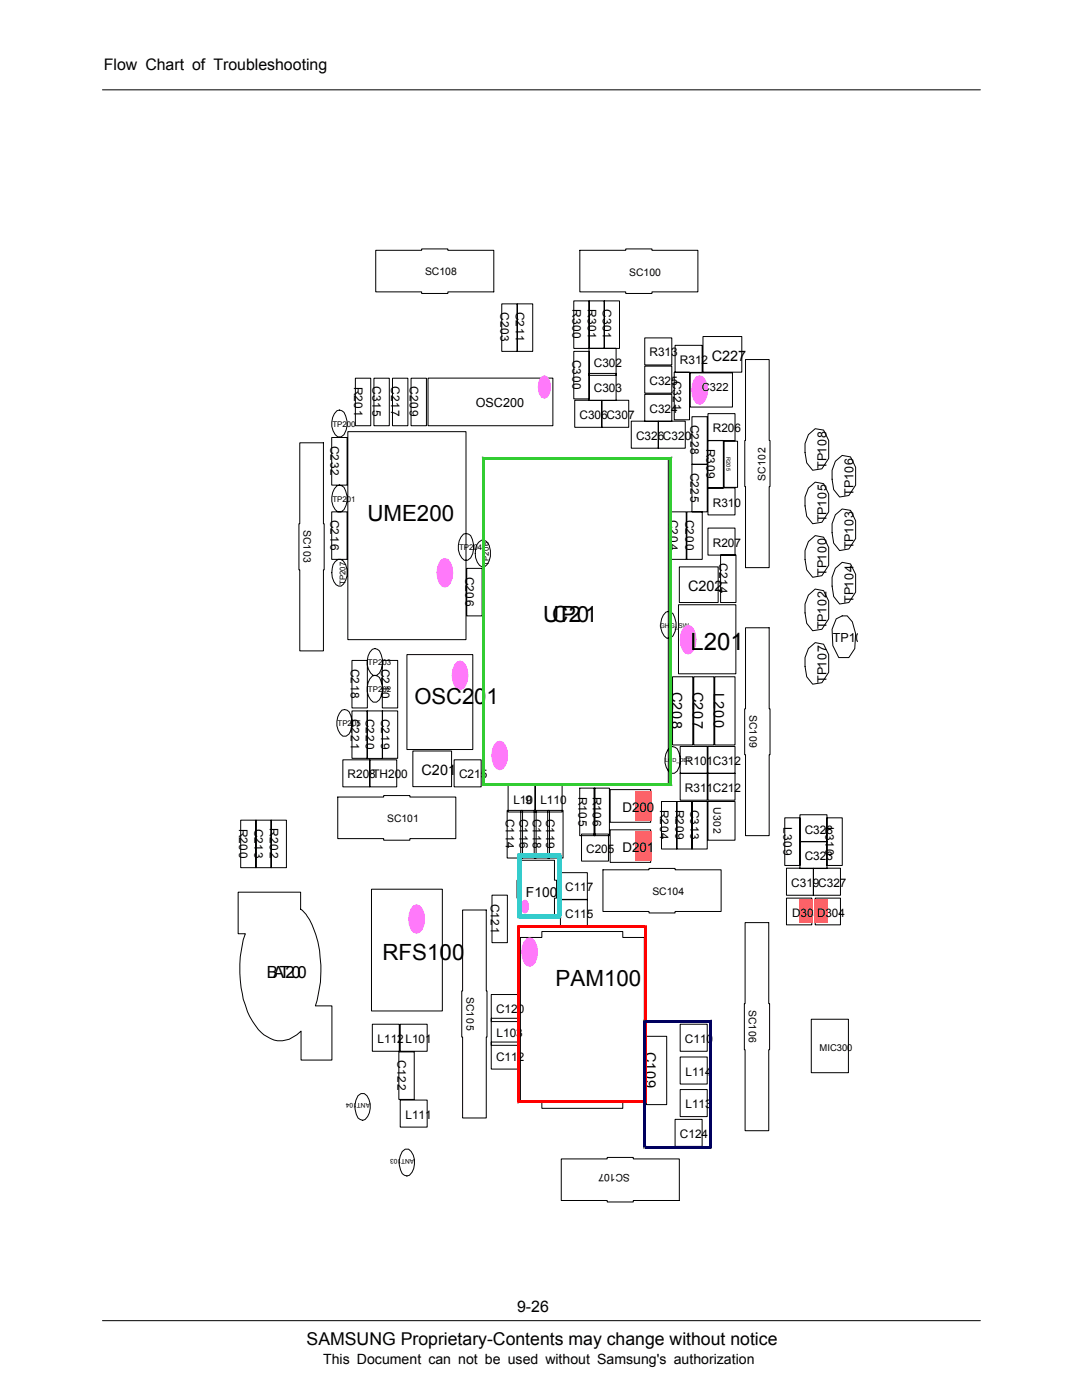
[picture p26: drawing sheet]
<svg xmlns="http://www.w3.org/2000/svg" width="216mm" height="279mm" viewBox="0 0 216 279" stroke-linecap="round" stroke-linejoin="round" font-family="sans-serif">
<defs><g id="words">
<text font-size="4.8" x="137.8" y="129.8">L201</text>
<g font-size="4.5">
<text x="73.3" y="104">UME200</text>
<text x="108.4" y="124.2">UCP201</text>
<text x="76.3" y="191.6">RFS100</text>
<text x="110.9" y="196.7">PAM100</text>
</g>
<text font-size="4.4" x="82.7" y="140.4">OSC201</text>
<text font-size="3.5" x="61.2" y="268.5">SAMSUNG Proprietary-Contents may change without notice</text>
<text font-size="3.3" x="53.2" y="195.1">BAT200</text>
<g font-size="3.2">
<text x="20.7" y="14">Flow Chart of Troubleshooting</text>
<text x="103.2" y="261.9">9-26</text>
</g>
<g font-size="2.9">
<text x="142" y="72">C227</text>
<text x="137.3" y="118">C202</text>
<text x="134" y="138.1" transform="rotate(90 134 138.1)">C208</text>
<text x="138.2" y="138.1" transform="rotate(90 138.2 138.1)">C207</text>
<text x="142.5" y="138.3" transform="rotate(90 142.5 138.3)">L200</text>
<text x="84.1" y="154.7">C201</text>
<text x="128.8" y="209.9" transform="rotate(90 128.8 209.9)">C109</text>
</g>
<g font-size="2.8">
<text x="104.9" y="178.9">F100</text>
<text x="64.5" y="272.1">This Document can not be used without Samsung's authorization</text>
</g>
<text font-size="2.7" x="124.2" y="162">D200</text>
<g font-size="2.5">
<text x="94.9" y="81.3">OSC200</text>
<text x="164.9" y="93.6" transform="rotate(-90 164.9 93.6)">TP108</text>
<text x="170.3" y="98.9" transform="rotate(-90 170.3 98.9)">TP106</text>
<text x="164.9" y="104.3" transform="rotate(-90 164.9 104.3)">TP105</text>
<text x="170.3" y="109.6" transform="rotate(-90 170.3 109.6)">TP103</text>
<text x="164.9" y="115" transform="rotate(-90 164.9 115)">TP100</text>
<text x="164.9" y="125.6" transform="rotate(-90 164.9 125.6)">TP102</text>
<text x="170.3" y="120.3" transform="rotate(-90 170.3 120.3)">TP104</text>
<text x="166.2" y="128.2">TP10</text>
<text x="164.9" y="136.3" transform="rotate(-90 164.9 136.3)">TP107</text>
</g>
<g font-size="2.4">
<text x="99.8" y="62.3" transform="rotate(90 99.8 62.3)">C203</text>
<text x="103" y="62.3" transform="rotate(90 103 62.3)">C211</text>
<text x="114.2" y="61.7" transform="rotate(90 114.2 61.7)">R300</text>
<text x="117.3" y="61.7" transform="rotate(90 117.3 61.7)">R301</text>
<text x="120.3" y="61.7" transform="rotate(90 120.3 61.7)">C301</text>
<text x="114.2" y="71.8" transform="rotate(90 114.2 71.8)">C300</text>
<text x="129.6" y="71.1">R313</text>
<text x="70.7" y="77.1" transform="rotate(90 70.7 77.1)">R201</text>
<text x="74.4" y="77.1" transform="rotate(90 74.4 77.1)">C315</text>
<text x="78" y="77.1" transform="rotate(90 78 77.1)">C217</text>
<text x="81.8" y="77.1" transform="rotate(90 81.8 77.1)">C209</text>
<text x="118.5" y="73.3">C302</text>
<text x="129.6" y="76.8">C325</text>
<text x="134.3" y="75.9" transform="rotate(90 134.3 75.9)">C321</text>
<text x="135.7" y="72.6">R312</text>
<text x="115.6" y="83.6">C306C307</text>
<text x="118.5" y="78.3">C303</text>
<text x="129.6" y="82.4">C324</text>
<text x="65.9" y="89" transform="rotate(90 65.9 89)">C232</text>
<text x="126.9" y="87.8">C326C320</text>
<text x="137.8" y="84.9" transform="rotate(90 137.8 84.9)">C228</text>
<text x="141" y="89.6" transform="rotate(90 141 89.6)">R3</text>
<text x="142.2" y="86.3">R206</text>
<text x="137.8" y="94.3" transform="rotate(90 137.8 94.3)">C225</text>
<text x="141" y="92.7" transform="rotate(90 141 92.7)">09</text>
<text x="142.2" y="101.1">R310</text>
<text x="65.9" y="103.8" transform="rotate(90 65.9 103.8)">C216</text>
<text x="133.6" y="103.8" transform="rotate(90 133.6 103.8)">C204</text>
<text x="136.8" y="103.8" transform="rotate(90 136.8 103.8)">C200</text>
<text x="142.2" y="109.1">R207</text>
<text x="143.5" y="112.4" transform="rotate(90 143.5 112.4)">C214</text>
<text x="92.9" y="115.1" transform="rotate(90 92.9 115.1)">C206</text>
<text x="70" y="133.5" transform="rotate(90 70 133.5)">C218</text>
<text x="76" y="133.5" transform="rotate(90 76 133.5)">C210</text>
<text x="70" y="143.6" transform="rotate(90 70 143.6)">C221</text>
<text x="73" y="143.6" transform="rotate(90 73 143.6)">C220</text>
<text x="76" y="143.6" transform="rotate(90 76 143.6)">C219</text>
<text x="69.4" y="155.3">R208TH200</text>
<text x="91.6" y="155.3">C215</text>
<text x="136.7" y="152.7">R101C312</text>
<text x="102.4" y="160.4">L10</text>
<text x="104.9" y="160.4">9 L110</text>
<text x="115.4" y="159" transform="rotate(90 115.4 159)">R105</text>
<text x="118.3" y="159" transform="rotate(90 118.3 159)">R106</text>
<text x="131.7" y="161.6" transform="rotate(90 131.7 161.6)">R204</text>
<text x="134.8" y="161.6" transform="rotate(90 134.8 161.6)">R209</text>
<text x="136.7" y="158">R311C212</text>
<text x="137.8" y="161.6" transform="rotate(90 137.8 161.6)">C313</text>
<text x="47.8" y="165.3" transform="rotate(90 47.8 165.3)">R200</text>
<text x="50.8" y="165.4" transform="rotate(90 50.8 165.4)">C213</text>
<text x="53.8" y="165.3" transform="rotate(90 53.8 165.3)">R202</text>
<text x="100.9" y="163.4" transform="rotate(90 100.9 163.4)">C114</text>
<text x="103.7" y="163.4" transform="rotate(90 103.7 163.4)">C116</text>
<text x="106.3" y="163.4" transform="rotate(90 106.3 163.4)">C118</text>
<text x="109" y="163.4" transform="rotate(90 109 163.4)">C119</text>
<text x="156.3" y="165.1" transform="rotate(90 156.3 165.1)">L309</text>
<text x="160.6" y="166.3">C328</text>
<text x="164.7" y="165.1" transform="rotate(90 164.7 165.1)">L310</text>
<text x="117" y="170.2">C205 D201</text>
<text x="160.6" y="171.7">C323</text>
<text x="112.8" y="177.9">C117</text>
<text x="157.9" y="177">C319C327</text>
<text x="97.9" y="180.3" transform="rotate(90 97.9 180.3)">C121</text>
<text x="112.8" y="183.2">C115</text>
<text x="99" y="202.2">C120</text>
<text x="75.3" y="208.2">L112L101</text>
<text x="99.1" y="207">L103</text>
<text x="136.7" y="208.2">C110</text>
<text x="79.3" y="211.6" transform="rotate(90 79.3 211.6)">C122</text>
<text x="99" y="211.7">C112</text>
<text x="136.8" y="214.7">L114</text>
<text x="136.8" y="221.2">L113</text>
<text x="80.9" y="223.3">L111</text>
<text x="135.7" y="227.1">C124</text>
</g>
<text font-size="2.3" x="158.1" y="182.9">D303D304</text>
<text font-size="2.2" x="140.1" y="78.1">C322</text>
<g font-size="2.1">
<text x="84.8" y="54.8">SC108</text>
<text x="125.5" y="55">SC100</text>
<text x="152.7" y="95.9" transform="rotate(-90 152.7 95.9)">SC102</text>
<text x="60.6" y="105.7" transform="rotate(90 60.6 105.7)">SC103</text>
<text x="149.5" y="142.6" transform="rotate(90 149.5 142.6)">SC109</text>
<text x="142.4" y="161.1" transform="rotate(90 142.4 161.1)">U302</text>
<text x="77.2" y="164.1">SC101</text>
<text x="130.2" y="178.7">SC104</text>
<text x="93.1" y="199" transform="rotate(90 93.1 199)">SC105</text>
<text x="149.4" y="201.5" transform="rotate(90 149.4 201.5)">SC106</text>
<text x="125.7" y="234.3" transform="rotate(-180 125.7 234.3)">SC107</text>
</g>
<text font-size="1.9" x="163.5" y="209.7">MIC300</text>
<g font-size="1.6">
<text x="66.3" y="85.2">TP200</text>
<text x="66.3" y="100.2">TP201</text>
<text x="91.6" y="109.8">TP204</text>
<text x="97.5" y="112.9" transform="rotate(-90 97.5 112.9)">TP206</text>
<text x="68.9" y="116.8" transform="rotate(-90 68.9 116.8)">TP207</text>
<text x="73.4" y="132.8">TP203</text>
<text x="73.4" y="138.1">TP202</text>
<text x="67.4" y="144.9">TP205</text>
</g>
<g font-size="1.3">
<text x="131.7" y="125.3">GHG_SW</text>
<text x="73.8" y="220.2" transform="rotate(-180 73.8 220.2)">ANT104</text>
<text x="82.7" y="231.3" transform="rotate(-180 82.7 231.3)">ANT103</text>
</g>
<g font-size="1.1">
<text x="145" y="91.2" transform="rotate(90 145 91.2)">R205</text>
<text x="132.7" y="152.1">LCD_DET</text>
</g>
</g></defs>
<path d="M20.4 263.6h175.2" fill="none" stroke="#000" stroke-width=".2"/>
<path d="M20.8 265.5h174.8v9h-174.8z" fill="#fff"/>
<g fill="none" stroke="#000" stroke-width=".2">
<path d="M20.4 17.9h175.2M75 50h9.1v-.3h5.3v.3h9.1v8.3h-9.1v.3h-5.3v-.3h-9.1zM115.7 50h9.2v-.3h5.2v.3h9.2v8.3h-9.2v.3h-5.2v-.3h-9.2zM70.9 75.5h3.1v9.5h-3.1zM74.6 75.5h3.1v9.5h-3.1zM78.3 75.5h3.1v9.5h-3.1zM82 75.5h3.1v9.5h-3.1zM85.4 75.5h24.9v9.5h-24.9zM100.1 60.6h3.1v9.5h-3.1zM103.2 60.6h3.1v9.5h-3.1zM114.5 70.1h3.1v9.5h-3.1zM114.5 60h3.1v9.5h-3.1z"/>
<path d="M114.7 79.9h5.4v5.4h-5.4zM117.5 69.5h5.4v5.4h-5.4zM117.5 74.5h5.4v5.4h-5.4zM117.5 60h3.1v9.5h-3.1zM120.1 79.9h5.4v5.4h-5.4zM120.6 60h3v9.5h-3zM128.7 78.7h5.3v5.4h-5.3zM128.7 73.1h5.3v5.4h-5.3zM128.7 67.4h5.3v5.4h-5.3zM134.5 74.3h3.1v9.5h-3.1zM134.7 68.9h5.4v5.4h-5.4zM137.7 74.4h8.5v6.8h-8.5z"/>
<path d="M140.3 67.2h7.7v7.1h-7.7zM148.8 71.8h4.7v16.1h.1v9.2h-.1v16.2h-4.7v-16.2h-.2zM59.8 88.4h4.7v16.1h.2l-.2 25.4h-4.7v-16.2h-.2v-9.2h.2zM66.2 87.3h3.1v9.5h-3.1zM67.2 82l.5-.2 .5 .2a3.4 3.4 0 0 1 1.1 3l-.2 .8-.5 .9-.5 .5h-.7a3.5 3.5 0 0 1-.2-5.2zM67.2 97l.5-.2 .9 .5a4.2 4.2 0 0 1 0 4.4l-.5 .5h-.7a3.5 3.5 0 0 1-.2-5.2zM69.4 86.1h23.6v41.6h-23.6zM96.4 91.5h36.9v65.2h-36.9zM126 84.1h5.4v5.4h-5.4zM131.4 84.1h5.3v5.4h-5.3zM138.1 92.7h3v9.5h-3zM138.1 83.2h3v9.5h-3z"/>
<path d="M141.3 82.5h5.4v5.4h-5.4zM141.3 87.9h3v9.5h-3zM141.3 97.4h5.4v5.4h-5.4zM144.5 88.1h2.7v9.2h-2.7zM161.3 97.4l1.4-1.2 1.6 .3 1.1 2.1v3.6l-1.4 2-1.8 .3-1.2-1.5-.4-2v-1.8zM161.3 86.7l1.4-1.1 1.6 .2 1.1 2.1v3.6l-1.4 2.1-1.8 .3-1.2-1.5-.4-2.1v-1.8zM166.7 92.1l1.3-1.2 1.7 .3 1 2.1v3.5l-1.3 2.1-1.9 .3-1.2-1.5-.3-2.1v-1.7zM66.2 102.2h3.1v9.4h-3.1zM66.9 112.1l.6-.5h.5a3.1 3.1 0 0 1 1 4.2l-.4 .7-.5 .5h-.5a2.95 2.95 0 0 1-1.3-3.6l.2-.7zM92.5 106.6l.5-.1 .9 .4a4.5 4.5 0 0 1 0 4.4l-.6 .5h-.7a3.5 3.5 0 0 1-.1-5.2zM93.1 113.4h3.1v9.5h-3.1zM95.5 108.2l.6-.4h.5l.5 .3a3.6 3.6 0 0 1-.4 5 1.78 1.78 0 0 1-1.8-1.8 3.9 3.9 0 0 1 .6-3.1z"/>
<path d="M133.9 102.2h3v9.4h-3zM135.6 113.1h7.7v7.1h-7.7zM137.1 102.2h3v9.4h-3zM141.3 105.4h5.4v5.4h-5.4zM143.8 110.7h3.1v9.5h-3.1zM161.3 108.1l1.4-1.2 1.6 .3 1.1 2.1v3.5l-1.4 2.1-1.8 .3-1.2-1.5-.4-2.1v-1.7zM161.3 118.8l1.4-1.2 1.6 .3 1.1 2.1v3.5l-1.4 2.1-1.8 .3-1.2-1.5-.4-2.1v-1.8zM166.7 102.7l1.3-1.1 1.7 .3 1 2v3.6l-1.3 2.1-1.9 .3-1.2-1.5-.3-2.1v-1.8zM166.7 113.4l1.3-1.2 1.7 .3 1 2.1v3.6l-1.3 2-1.9 .3-1.2-1.5-.3-2v-1.8zM70.2 131.8h3.1v9.5h-3.1zM74.3 134.9l.5-.1 .9 .4a4.2 4.2 0 0 1 0 4.5l-.6 .4h-.6a3.5 3.5 0 0 1-.2-5.2zM74.3 129.6l.5-.2 .5 .2a3.6 3.6 0 0 1 .8 3.8l-.4 .9-.6 .5h-.6a3.5 3.5 0 0 1-.2-5.2z"/>
<path d="M76.3 131.8h3.1v9.5h-3.1zM81.2 130.6h13.1v19h-13.1zM133.3 122a2.39 2.39 0 0 0-1.5 2.4 3.2 3.2 0 0 0 1.2 3h.7a3.4 3.4 0 0 0 .9-4.2l-.3-.7-.9-.5M134.2 135.1h4v13.6h-4zM135.4 120.7h11.4v13.8h-11.4zM138.4 135.1h4.1v13.6h-4.1zM142.6 135.1h4.1v13.6h-4.1zM148.8 125.3h4.7v16.2h.1v9.1h-.1v16.2h-4.7v-16.2h-.2v-9.1h.2zM161.3 129.4l1.4-1.2 1.6 .4 1.1 2v3.6l-1.4 2-1.8 .3-1.2-1.4-.4-2.1v-1.8zM166.9 123.5l1.1-.6h1.1l1 1.2 .6 2.4-.1 2.9-1.2 1.8h-2l-1.2-2.4-.2-3.2zM67.4 159.1h9.2v-.3h5.2v.3h9.2v8.3h-9.2v.3h-5.2v-.3h-9.2zM68.2 141.7l.5-.1 .6 .1a3.6 3.6 0 0 1 .8 3.9l-.4 .9-.6 .4h-.7a3.5 3.5 0 0 1-.2-5.2z"/>
<path d="M68.4 151.6h5.4v5.4h-5.4zM70.2 141.9h3.1v9.4h-3.1zM73.3 141.9h3v9.5h-3zM73.8 151.6h5.4v5.4h-5.4zM76.3 141.9h3.1v9.4h-3.1zM82.4 149.9h7.7v7.1h-7.7zM90.6 151.6h5.4v5.4h-5.4zM101.4 156.7h5.4v5.4h-5.4zM106.8 156.7h5.4v5.4h-5.4zM115.7 157.3h3v9.5h-3zM118.5 157.3h3.1v9.5h-3.1zM121.8 157.6h8v6.5h-8z"/>
<path d="M132 160h3.1v9.4h-3.1zM133.7 149.1l.5-.1 .9 .4a4.3 4.3 0 0 1 0 4.5l-.5 .4h-.7a3.5 3.5 0 0 1-.2-5.2zM135 160h3.1v9.4h-3.1zM135.7 149h5.4v5.4h-5.4zM135.7 154.3h5.4v5.4h-5.4zM138.1 160h3v9.4h-3zM141.3 154.3h5.4v5.4h-5.4zM141.3 149h5.4v5.4h-5.4zM141.3 160h5.4v7.7h-5.4zM47.5 178.1h12.5v3.4a9.4 9.4 0 0 1 3 5 24.1 24.1 0 0 1-.1 14.2h3.3v10.9h-6.1v-5.8a5.2 5.2 0 0 1-7.9 .3 14 14 0 0 1-3.8-7.7 23 23 0 0 1 .6-12h-1.5zM48 163.7h3.1v9.5h-3.1zM51.1 163.7h3v9.5h-3z"/>
<path d="M54.1 163.7h3v9.5h-3zM74.1 177.5h14.2v24.3h-14.2zM98.2 178.6h3v9.5h-3zM101.2 161.7h3.1v9.5h-3.1zM103.6 171.7h7v4h.5v3.5h-.5v4h-7v-4h-.4v-3.5h.4zM103.9 161.7h3.1v9.5h-3.1zM106.6 161.7h3v9.5h-3zM109.3 161.7h3.1v9.5h-3.1zM111.8 174.2h5.4v5.4h-5.4zM111.8 179.5h5.4v5.4h-5.4zM116 166.5h5.4v5.4h-5.4zM120.3 173.6h9.2v-.3h5.2v.3h9.2v8.3h-9.2v.3h-5.2v-.3h-9.2z"/>
<path d="M121.8 165.6h8v6.5h-8zM156.6 163.2h3v9.5h-3zM156.9 173.3h5.4v5.4h-5.4zM156.9 179.2h5.1v5.4h-5.1zM159.6 167.9h5.4v5.4h-5.4zM159.6 162.6h5.4v5.4h-5.4zM162.3 173.3h5.4v5.4h-5.4zM162.7 179.2h5v5.4h-5zM165 163.2h3.1v9.5h-3.1zM92.3 181.6h4.7v16.2h.2l-.2 25.3h-4.7v-16.1h-.2v-9.2h.2zM98 198.5h5.4v5.4h-5.4zM103.8 187.1h4.3v-1.2h16.2v1.2h4.3v32.9h-4.3v1.2h-16.2v-1.2h-4.3z"/>
<path d="M148.7 184.1h4.7v16.2h.2v9.2h-.2v16.2h-4.7v-16.2h-.2zM71.4 218.7l.6-.5h.7a3.5 3.5 0 0 1 .2 5.2l-.5 .2-1-.5a4.3 4.3 0 0 1 0-4.4zM74.3 204.4h5.4v5.4h-5.4zM79.6 209.9h3.1v9.5h-3.1zM79.9 219.5h5.3v5.4h-5.3zM79.9 204.4h5.3v5.4h-5.3zM98 203.2h5.4v5.4h-5.4zM98 208h5.4v5.4h-5.4zM129 206.8h4v13.7h-4zM135.7 210.9h5.4v5.4h-5.4zM135.7 204.4h5.4v5.4h-5.4zM135.7 217.4h5.4v5.4h-5.4z"/>
<path d="M161.9 203.4h7.4v10.7h-7.4zM80.3 229.8l.6-.5h.6a3.6 3.6 0 0 1 .2 5.2l-.5 .2-.5-.2a3.5 3.5 0 0 1-.8-3.8zM112 231.3h9.2v-.3h5.2v.3h9.2v8.3h-9.2v.3h-5.2v-.3h-9.2zM134.7 223.4h5.4v5.4h-5.4z"/>
</g>
<path d="M138.9 75.1l.7-.2a2.61 2.61 0 0 1 1.7 2.9 2.66 2.66 0 0 1-1.7 3 2.66 2.66 0 0 1-1.7-3l.1-1.1 .4-1z" fill="#ff79fa"/>
<g fill="#fc6267">
<path d="M126.6 157.9h3.4v5.9h-3.4z"/>
<path d="M126.6 165.9h3.4v5.9h-3.4z"/>
<path d="M159.5 179.5h2.7v4.8h-2.7z"/>
<path d="M162.5 179.5h2.7v4.8h-2.7z"/>
</g>
<g fill="#ff79fa">
<path d="M104.4 179.7l.3-.2a1.65 1.65 0 0 1 .5 2.7l-.5 .2a1.66 1.66 0 0 1-.3-2.7z"/>
<path d="M136.7 124.9l.6-.2a2.59 2.59 0 0 1 1.7 3 2.64 2.64 0 0 1-1.7 2.9 2.66 2.66 0 0 1-1.7-2.9l.2-1.2 .3-.9z"/>
<path d="M108 75.2l.6-.3 .7 .3a3.6 3.6 0 0 1 0 4.1l-.7 .3-.6-.3a3.6 3.6 0 0 1 0-4.1z"/>
<path d="M91.1 132.1l.7-.3a2.7 2.7 0 0 1 1.7 3l-.2 1.1-.3 1-.5 .6-.7 .2-.7-.2a4.1 4.1 0 0 1 0-5.4z"/>
<path d="M105 187.3l.7-.3a2.61 2.61 0 0 1 1.7 3 2.61 2.61 0 0 1-1.7 3l-.7-.3a4.1 4.1 0 0 1 0-5.4z"/>
<path d="M82.5 180.7l.6-.2 .7 .2a4.1 4.1 0 0 1 0 5.4l-.7 .3a2.61 2.61 0 0 1-1.7-3l.2-1.1 .3-1z"/>
<path d="M99.1 148l.6-.2 .7 .2a4.2 4.2 0 0 1 0 5.5l-.7 .2-.6-.2a4.1 4.1 0 0 1 0-5.5z"/>
<path d="M88.1 111.6l.7-.2 .6 .2a4.2 4.2 0 0 1 0 5.5l-.6 .2-.7-.2a4.1 4.1 0 0 1 0-5.5z"/>
</g>
<g fill="#f00">
<path d="M128.8 184.6h.3v.3h-.6v.3h.3z" fill-rule="evenodd"/>
<path d="M128.5 219.6v.3h.6v.3h-.3v-.6z" fill-rule="evenodd"/>
<path d="M103.5 219.6h.3v.3h-.6v.3h.3z" fill-rule="evenodd"/>
<path d="M103.2 184.6h.3v.6h.3v-.3h-.6z" fill-rule="evenodd"/>
</g>
<g fill="#f00">
<path d="M128.5 184.9h.6v35h-.6z"/>
<path d="M103.5 219.6h25.3v.6h-25.3z"/>
<path d="M103.2 184.9h.6v35h-.6z"/>
<path d="M103.5 184.6h25.3v.6h-25.3z"/>
</g>
<g fill="#32cd32">
<path d="M133.9 91.1h.3v.3h-.6v.3h.3z" fill-rule="evenodd"/>
<path d="M133.6 156.3v.3h.6v.3h-.3v-.6z" fill-rule="evenodd"/>
<path d="M96.5 156.3h.3v.3h-.6v.3h.3z" fill-rule="evenodd"/>
<path d="M96.2 91.1h.3v.6h.3v-.3h-.6z" fill-rule="evenodd"/>
</g>
<g fill="#32cd32">
<path d="M133.6 91.4h.6v65.2h-.6z"/>
<path d="M96.5 156.3h37.4v.6h-37.4z"/>
<path d="M96.2 91.4h.6v65.2h-.6z"/>
<path d="M96.5 91.1h37.4v.6h-37.4z"/>
</g>
<g fill="#3cc">
<path d="M111.6 170.3h.4v.4h-.8v.4h.4z" fill-rule="evenodd"/>
<path d="M111.2 182.5h.4v.8h.4v-.4h-.8z" fill-rule="evenodd"/>
<path d="M103.2 182.9h.8v-.4h-.4v.8h-.4z" fill-rule="evenodd"/>
<path d="M103.2 170.3h.4v.8h.4v-.4h-.8z" fill-rule="evenodd"/>
</g>
<g fill="#3cc">
<path d="M111.2 170.7h.8v12.2h-.8z"/>
<path d="M103.6 182.5h8v.8h-8z"/>
<path d="M103.2 170.7h.8v12.2h-.8z"/>
<path d="M103.6 170.3h8v.8h-8z"/>
</g>
<g fill="#00005e">
<path d="M141.8 203.5h.3v.3h-.6v.3h.3z" fill-rule="evenodd"/>
<path d="M141.5 228.6v.3h.6v.3h-.3v-.6z" fill-rule="evenodd"/>
<path d="M128.7 228.6h.2v.3h-.5v.3h.3z" fill-rule="evenodd"/>
<path d="M128.4 203.5h.3v.6h.2v-.3h-.5z" fill-rule="evenodd"/>
</g>
<g fill="#00005e">
<path d="M141.5 203.8h.6v25.1h-.6z"/>
<path d="M128.7 228.6h13.1v.6h-13.1z"/>
<path d="M128.4 203.8h.5v25.1h-.5z"/>
<path d="M128.7 203.5h13.1v.6h-13.1z"/>
</g>
<use href="#words"/>
</svg>
